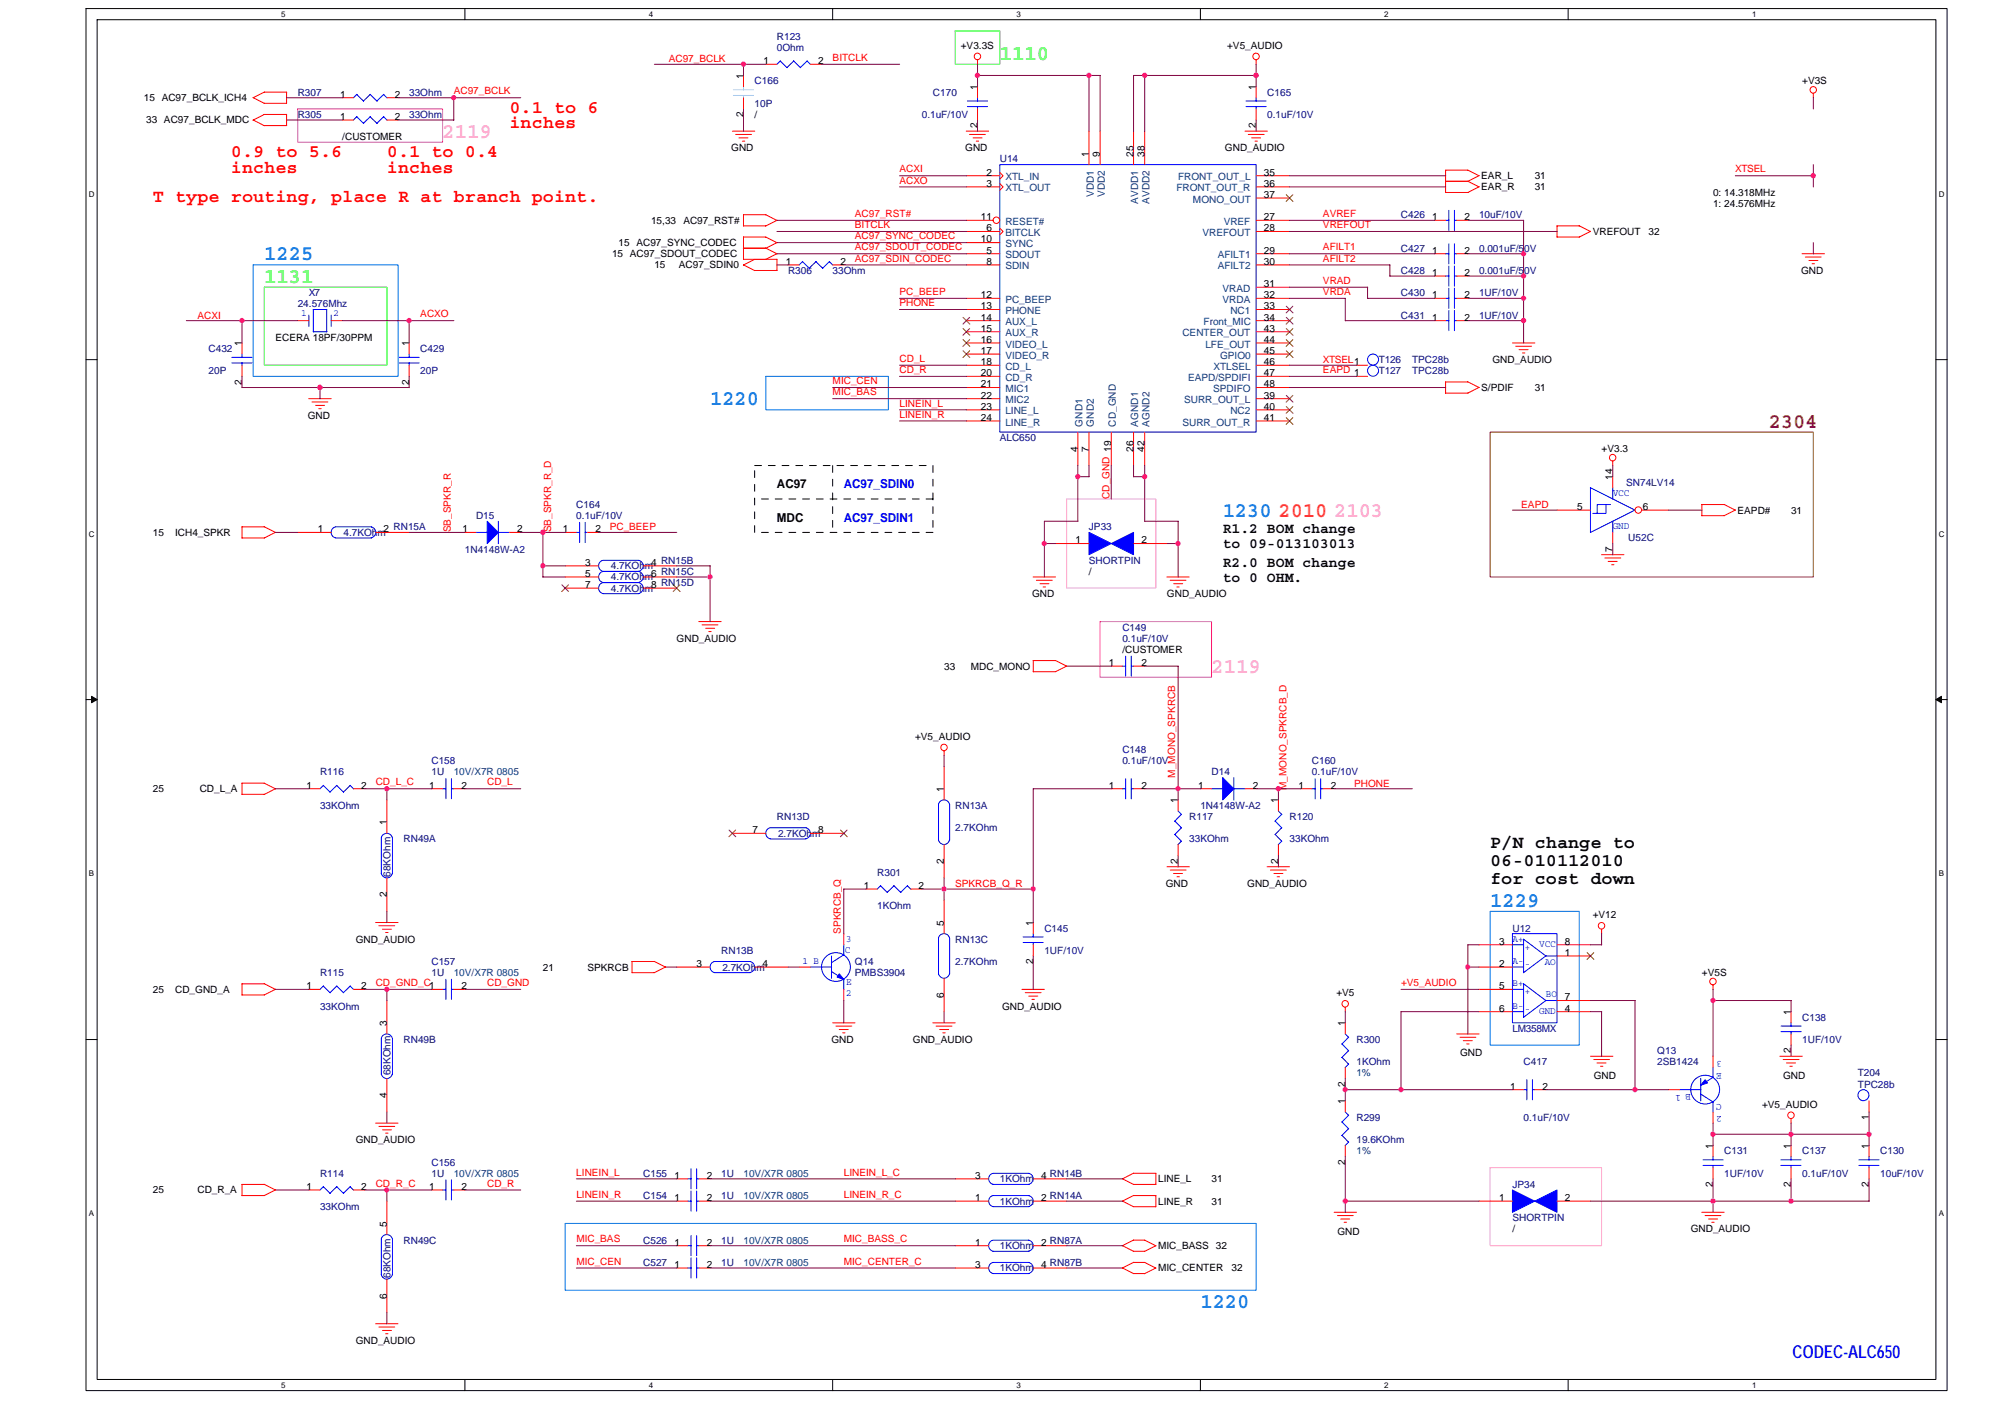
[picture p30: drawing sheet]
<svg xmlns="http://www.w3.org/2000/svg" width="297mm" height="210mm" viewBox="0 0 297 210" stroke-linecap="round" stroke-linejoin="round" font-family="sans-serif">
<defs><g id="words">
<g font-size="3.1" fill="#0f0">
<text x="148.1" y="8.8">1110</text>
<text x="39.2" y="41.9">1131</text>
</g>
<g font-size="3.1" fill="#ff80ff">
<text x="65.6" y="20.4">2119</text>
<text x="197.7" y="76.5">2103</text>
<text x="179.5" y="99.7">2119</text>
</g>
<g font-size="3.1" fill="#0080ff">
<text x="39.2" y="38.6">1225</text>
<text x="105.2" y="60">1220</text>
<text x="181.1" y="76.5">1230</text>
<text x="220.8" y="134.3">1229</text>
<text x="177.8" y="193.8">1220</text>
</g>
<text font-size="3.1" fill="#804000" x="262" y="63.3">2304</text>
<text font-size="3.1" fill="#ff8000" x="189.4" y="76.5">2010</text>
<g font-size="2.6" fill="#f00">
<text x="75.5" y="16.7">0.1 to 6</text>
<text x="34.2" y="23.3">0.9 to 5.6</text>
<text x="57.3" y="23.3">0.1 to 0.4</text>
<text x="75.5" y="19">inches</text>
<text x="22.6" y="29.9">T type routing, place R at branch point.</text>
<text x="34.2" y="25.6">inches</text>
<text x="57.3" y="25.6">inches</text>
</g>
<g font-size="2.6">
<text x="220.8" y="125.7">P/N change to</text>
<text x="220.8" y="128.3">06-010112010</text>
<text x="220.8" y="130.9">for cost down</text>
</g>
<text font-size="2.6" fill="#00f" x="265.6" y="201.2">CODEC-ALC650</text>
<g font-size="2.1">
<text x="181.1" y="79">R1.2 BOM change</text>
<text x="181.1" y="81.2">to 09-013103013</text>
<text x="181.1" y="83.9">R2.0 BOM change</text>
<text x="181.1" y="86.1">to 0 OHM.</text>
</g>
<g font-size="1.8">
<text x="115.1" y="72.3">AC97</text>
<text x="115.1" y="77.3">MDC</text>
</g>
<g font-size="1.8" fill="#00f">
<text x="125" y="72.3">AC97_SDIN0</text>
<text x="125" y="77.3">AC97_SDIN1</text>
</g>
<g font-size="1.5" fill="#000080">
<text x="115.1" y="5.9">R123</text>
<text x="115.1" y="7.6">0Ohm</text>
<text x="44.1" y="17.5">R305</text>
<text x="44.1" y="14.2">R307</text>
<text x="60.6" y="17.5">33Ohm</text>
<text x="60.6" y="14.2">33Ohm</text>
<text x="111.8" y="12.5">C166</text>
<text x="111.8" y="15.8">10P</text>
<text x="136.6" y="17.5">0.1uF/10V</text>
<text x="138.2" y="14.2">C170</text>
<text x="187.7" y="14.2">C165</text>
<text x="187.7" y="17.5">0.1uF/10V</text>
<text x="148.1" y="24.1">U14</text>
<text x="207.6" y="32.3">C426</text>
<text x="219.1" y="32.3">10uF/10V</text>
<text x="116.8" y="40.6">R306</text>
<text x="123.4" y="40.6">33Ohm</text>
<text x="207.6" y="40.6">C428</text>
<text x="207.6" y="37.3">C427</text>
<text x="219.1" y="40.6">0.001uF/50V</text>
<text x="219.1" y="37.3">0.001uF/50V</text>
<text x="44.1" y="45.5">24.576Mhz</text>
<text x="45.8" y="43.9">X7</text>
<text x="207.6" y="43.9">C430</text>
<text x="207.6" y="47.2">C431</text>
<text x="219.1" y="43.9">1UF/10V</text>
<text x="219.1" y="47.2">1UF/10V</text>
<text x="30.9" y="52.1">C432</text>
<text x="62.3" y="52.1">C429</text>
<text x="204.3" y="53.8">T126</text>
<text x="209.2" y="53.8">TPC28b</text>
<text x="30.9" y="55.4">20P</text>
<text x="62.3" y="55.4">20P</text>
<text x="204.3" y="55.4">T127</text>
<text x="209.2" y="55.4">TPC28b</text>
<text x="148.1" y="65.3">ALC650</text>
<text x="240.9" y="71.9">SN74LV14</text>
<text x="70.5" y="76.9">D15</text>
<text x="85.4" y="75.2">C164</text>
<text x="85.4" y="76.9">0.1uF/10V</text>
<text x="50.9" y="79.4">4.7KOhm</text>
<text x="68.9" y="81.9">1N4148W-A2</text>
<text x="161.3" y="78.5">JP33</text>
<text x="161.3" y="83.5">SHORTPIN</text>
<text x="241.2" y="80.2">U52C</text>
<text x="90.5" y="87.6">4.7KOhm</text>
<text x="90.5" y="84.3">4.7KOhm</text>
<text x="90.5" y="86">4.7KOhm</text>
<text x="166.3" y="93.4">C149</text>
<text x="166.3" y="95.1">0.1uF/10V</text>
<text x="63.9" y="113.2">C158</text>
<text x="166.3" y="111.6">C148</text>
<text x="166.3" y="113.2">0.1uF/10V</text>
<text x="194.3" y="113.2">C160</text>
<text x="47.4" y="114.9">R116</text>
<text x="47.4" y="119.8">33KOhm</text>
<text x="63.9" y="114.9">1U</text>
<text x="141.5" y="119.8">RN13A</text>
<text x="177.8" y="119.8">1N4148W-A2</text>
<text x="179.5" y="114.9">D14</text>
<text x="194.3" y="114.9">0.1uF/10V</text>
<text x="59.8" y="124.8">RN49A</text>
<text x="115.1" y="121.5">RN13D</text>
<text x="115.3" y="124">2.7KOhm</text>
<text x="141.5" y="123.1">2.7KOhm</text>
<text x="176.2" y="121.5">R117</text>
<text x="176.2" y="124.8">33KOhm</text>
<text x="191" y="121.5">R120</text>
<text x="191" y="124.8">33KOhm</text>
<text x="57.9" y="129.9" transform="rotate(-90 57.9 129.9)">68KOhm</text>
<text x="130" y="129.7">R301</text>
<text x="130" y="134.7">1KOhm</text>
<text x="154.7" y="138">C145</text>
<text x="224.1" y="138">U12</text>
<text x="63.9" y="142.9">C157</text>
<text x="106.8" y="141.3">RN13B</text>
<text x="107" y="143.8">2.7KOhm</text>
<text x="126.7" y="142.9">Q14</text>
<text x="141.5" y="139.6">RN13C</text>
<text x="141.5" y="142.9">2.7KOhm</text>
<text x="154.7" y="141.3">1UF/10V</text>
<text x="47.4" y="144.6">R115</text>
<text x="47.4" y="149.5">33KOhm</text>
<text x="63.9" y="144.6">1U</text>
<text x="126.7" y="144.6">PMBS3904</text>
<text x="59.8" y="154.5">RN49B</text>
<text x="201" y="154.5">R300</text>
<text x="224.1" y="152.8">LM358MX</text>
<text x="267" y="151.2">C138</text>
<text x="267" y="154.5">1UF/10V</text>
<text x="57.9" y="159.3" transform="rotate(-90 57.9 159.3)">68KOhm</text>
<text x="201" y="157.8">1KOhm</text>
<text x="225.7" y="157.8">C417</text>
<text x="245.5" y="156.1">Q13</text>
<text x="245.5" y="157.8">2SB1424</text>
<text x="275.2" y="159.4">T204</text>
<text x="275.2" y="161.1">TPC28b</text>
<text x="201" y="166.1">R299</text>
<text x="225.7" y="166.1">0.1uF/10V</text>
<text x="63.9" y="172.7">C156</text>
<text x="201" y="169.4">19.6KOhm</text>
<text x="255.4" y="171">C131</text>
<text x="267" y="171">C137</text>
<text x="278.6" y="171">C130</text>
<text x="47.4" y="174.3">R114</text>
<text x="47.4" y="179.3">33KOhm</text>
<text x="63.9" y="174.3">1U</text>
<text x="95.3" y="177.6">C154</text>
<text x="95.3" y="174.3">C155</text>
<text x="106.8" y="177.6">1U</text>
<text x="106.8" y="174.3">1U</text>
<text x="148.1" y="178.4">1KOhm</text>
<text x="148.1" y="175.1">1KOhm</text>
<text x="224.1" y="176">JP34</text>
<text x="255.4" y="174.3">1UF/10V</text>
<text x="267" y="174.3">0.1uF/10V</text>
<text x="278.6" y="174.3">10uF/10V</text>
<text x="59.8" y="184.2">RN49C</text>
<text x="95.3" y="184.2">C526</text>
<text x="106.8" y="184.2">1U</text>
<text x="148.1" y="185">1KOhm</text>
<text x="224.1" y="180.9">SHORTPIN</text>
<text x="57.9" y="189.3" transform="rotate(-90 57.9 189.3)">68KOhm</text>
<text x="95.3" y="187.5">C527</text>
<text x="106.8" y="187.5">1U</text>
<text x="148.1" y="188.3">1KOhm</text>
</g>
<g font-size="1.5" fill="#f00">
<text x="99.1" y="9.2">AC97_BCLK</text>
<text x="123.4" y="9">BITCLK</text>
<text x="67.2" y="14">AC97_BCLK</text>
<text x="133.3" y="27.2">ACXO</text>
<text x="133.3" y="25.5">ACXI</text>
<text x="257.1" y="25.5">XTSEL</text>
<text x="126.7" y="32.2">AC97_RST#</text>
<text x="126.7" y="35.5">AC97_SYNC_CODEC</text>
<text x="126.7" y="33.8">BITCLK</text>
<text x="196" y="32.2">AVREF</text>
<text x="196" y="33.8">VREFOUT</text>
<text x="126.7" y="37.1">AC97_SDOUT_CODEC</text>
<text x="126.7" y="38.8">AC97_SDIN_CODEC</text>
<text x="196" y="38.8">AFILT2</text>
<text x="196" y="37.1">AFILT1</text>
<text x="29.2" y="47.2">ACXI</text>
<text x="62.3" y="47">ACXO</text>
<text x="133.3" y="43.7">PC_BEEP</text>
<text x="133.3" y="45.4">PHONE</text>
<text x="196" y="42.1">VRAD</text>
<text x="196" y="43.7">VRDA</text>
<text x="133.3" y="53.6">CD_L</text>
<text x="196" y="53.8">XTSEL1</text>
<text x="123.4" y="56.9">MIC_CEN</text>
<text x="123.4" y="58.6">MIC_BAS</text>
<text x="133.3" y="55.3">CD_R</text>
<text x="196" y="55.3">EAPD</text>
<text x="133.3" y="61.9">LINEIN_R</text>
<text x="133.3" y="60.2">LINEIN_L</text>
<text x="164.4" y="73.9" transform="rotate(-90 164.4 73.9)">CD_GND 19</text>
<text x="225.4" y="75.2">EAPD</text>
<text x="66.8" y="78.9" transform="rotate(-90 66.8 78.9)">SB_SPKR_R</text>
<text x="81.6" y="78.9" transform="rotate(-90 81.6 78.9)">SB_SPKR_R_D</text>
<text x="90.3" y="78.5">PC_BEEP</text>
<text x="55.7" y="116.4">CD_L_C</text>
<text x="72.2" y="116.4">CD_L</text>
<text x="174.1" y="115.2" transform="rotate(-90 174.1 115.2)">M_MONO_SPKRCB</text>
<text x="190.6" y="117" transform="rotate(-90 190.6 117)">M_MONO_SPKRCB_D</text>
<text x="200.6" y="116.5">PHONE</text>
<text x="141.5" y="131.4">SPKRCB_Q_R</text>
<text x="124.6" y="138.3" transform="rotate(-90 124.6 138.3)">SPKRCB_Q</text>
<text x="55.7" y="146.1">CD_GND_C</text>
<text x="72.2" y="146.1">CD_GND</text>
<text x="207.6" y="146.1">+V5_AUDIO</text>
<text x="55.7" y="175.8">CD_R_C</text>
<text x="72.2" y="175.8">CD_R</text>
<text x="85.4" y="174.1">LINEIN_L</text>
<text x="85.4" y="177.4">LINEIN_R</text>
<text x="125" y="174.1">LINEIN_L_C</text>
<text x="125" y="177.4">LINEIN_R_C</text>
<text x="85.4" y="184">MIC_BAS</text>
<text x="125" y="184">MIC_BASS_C</text>
<text x="85.4" y="187.3">MIC_CEN</text>
<text x="125" y="187.3">MIC_CENTER_C</text>
</g>
<g font-size="1.5">
<text x="110.1" y="11.7" transform="rotate(-90 110.1 11.7)">1</text>
<text x="113.1" y="9.5">1</text>
<text x="121.2" y="9.5">2</text>
<text x="142.3" y="7.2">+V3.3S</text>
<text x="181.8" y="7.2">+V5_AUDIO</text>
<text x="21.3" y="15">15 AC97_BCLK_ICH4</text>
<text x="50.4" y="17.8">1</text>
<text x="50.4" y="14.5">1</text>
<text x="58.5" y="17.8">2</text>
<text x="58.5" y="14.5">2</text>
<text x="110.1" y="17.4" transform="rotate(-90 110.1 17.4)">2</text>
<text x="111.8" y="17.5">/</text>
<text x="144.8" y="13.3" transform="rotate(-90 144.8 13.3)">1</text>
<text x="186.1" y="13.3" transform="rotate(-90 186.1 13.3)">1</text>
<text x="267" y="12.5">+V3S</text>
<text x="21.7" y="18.3">33 AC97_BCLK_MDC</text>
<text x="50.7" y="20.8">/CUSTOMER</text>
<text x="108.3" y="22.4">GND</text>
<text x="143" y="22.4">GND</text>
<text x="144.8" y="19" transform="rotate(-90 144.8 19)">2</text>
<text x="161.3" y="23.2" transform="rotate(-90 161.3 23.2)">1</text>
<text x="163" y="23.2" transform="rotate(-90 163 23.2)">9</text>
<text x="167.9" y="23.2" transform="rotate(-90 167.9 23.2)">25</text>
<text x="169.6" y="23.2" transform="rotate(-90 169.6 23.2)">38</text>
<text x="181.5" y="22.4">GND_AUDIO</text>
<text x="186.1" y="19" transform="rotate(-90 186.1 19)">2</text>
<text x="146.1" y="26">2</text>
<text x="146.1" y="27.7">3</text>
<text x="187.3" y="26">35</text>
<text x="187.3" y="27.7">36</text>
<text x="187.3" y="29.3">37</text>
<text x="219.5" y="28.2">EAR_R</text>
<text x="219.5" y="26.5">EAR_L</text>
<text x="227.4" y="28.2">31</text>
<text x="227.4" y="26.5">31</text>
<text x="253.8" y="29">0: 14.318MHz</text>
<text x="96.5" y="33.1">15,33</text>
<text x="101.2" y="33.1">AC97_RST#</text>
<text x="145.3" y="32.6">11</text>
<text x="145.3" y="35.9">10</text>
<text x="146.1" y="34.3">6</text>
<text x="187.3" y="32.6">27</text>
<text x="187.3" y="34.3">28</text>
<text x="212.2" y="32.6">1</text>
<text x="217" y="32.6">2</text>
<text x="236" y="34.8">VREFOUT</text>
<text x="244.2" y="34.8">32</text>
<text x="253.8" y="30.7">1: 24.576MHz</text>
<text x="90.7" y="38.1">15 AC97_SDOUT_CODEC</text>
<text x="91.6" y="36.4">15 AC97_SYNC_CODEC</text>
<text x="96.9" y="39.8">15</text>
<text x="100.6" y="39.8">AC97_SDIN0</text>
<text x="116.4" y="39.2">1</text>
<text x="124.5" y="39.2">2</text>
<text x="146.1" y="37.6">5</text>
<text x="146.1" y="39.2">8</text>
<text x="187.3" y="37.6">29</text>
<text x="187.3" y="39.2">30</text>
<text x="212.2" y="40.9">1</text>
<text x="212.2" y="37.6">1</text>
<text x="217" y="40.9">2</text>
<text x="217" y="37.6">2</text>
<text x="266.8" y="40.6">GND</text>
<text x="145.3" y="44.2">12</text>
<text x="145.3" y="45.8">13</text>
<text x="145.3" y="47.5">14</text>
<text x="187.3" y="42.5">31</text>
<text x="187.3" y="44.2">32</text>
<text x="187.3" y="45.8">33</text>
<text x="187.3" y="47.5">34</text>
<text x="212.2" y="44.2">1</text>
<text x="212.2" y="47.5">1</text>
<text x="217" y="44.2">2</text>
<text x="217" y="47.5">2</text>
<text x="35.8" y="51.3" transform="rotate(-90 35.8 51.3)">1</text>
<text x="40.8" y="50.5">ECERA 18PF/30PPM</text>
<text x="60.6" y="51.3" transform="rotate(-90 60.6 51.3)">1</text>
<text x="145.3" y="49.1">15</text>
<text x="145.3" y="50.8">16</text>
<text x="145.3" y="52.4">17</text>
<text x="187.3" y="49.1">43</text>
<text x="187.3" y="50.8">44</text>
<text x="187.3" y="52.4">45</text>
<text x="221.1" y="53.8">GND_AUDIO</text>
<text x="35.8" y="57" transform="rotate(-90 35.8 57)">2</text>
<text x="60.6" y="57" transform="rotate(-90 60.6 57)">2</text>
<text x="145.3" y="54.1">18</text>
<text x="145.3" y="55.7">20</text>
<text x="145.3" y="57.4">21</text>
<text x="145.3" y="59">22</text>
<text x="187.3" y="54.1">46</text>
<text x="187.3" y="55.7">47</text>
<text x="187.3" y="57.4">48</text>
<text x="187.3" y="59">39</text>
<text x="200.6" y="55.7">1</text>
<text x="219.5" y="57.9">S/PDIF</text>
<text x="227.4" y="57.9">31</text>
<text x="45.6" y="62">GND</text>
<text x="145.3" y="60.7">23</text>
<text x="145.3" y="62.3">24</text>
<text x="187.3" y="60.7">40</text>
<text x="187.3" y="62.3">41</text>
<text x="159.7" y="66.9" transform="rotate(-90 159.7 66.9)">4</text>
<text x="161.3" y="66.9" transform="rotate(-90 161.3 66.9)">7</text>
<text x="167.9" y="66.9" transform="rotate(-90 167.9 66.9)">26</text>
<text x="169.6" y="66.9" transform="rotate(-90 169.6 66.9)">42</text>
<text x="237.3" y="67">+V3.3</text>
<text x="238.9" y="71.1" transform="rotate(-90 238.9 71.1)">14</text>
<text x="233.6" y="75.5">5</text>
<text x="243.4" y="75.5">6</text>
<text x="257.4" y="76.1">EAPD#</text>
<text x="265.3" y="76.1">31</text>
<text x="22.6" y="79.4">15</text>
<text x="25.9" y="79.4">ICH4_SPKR</text>
<text x="47.1" y="78.8">1</text>
<text x="56.8" y="78.8">2 RN15A</text>
<text x="68.5" y="78.8">1</text>
<text x="76.6" y="78.8">2</text>
<text x="83.4" y="78.8">1</text>
<text x="86.7" y="83.8">3</text>
<text x="88.2" y="78.8">2</text>
<text x="96.5" y="83.8">4 RN15B</text>
<text x="159.3" y="80.5">1</text>
<text x="169.1" y="80.5">2</text>
<text x="238.9" y="81.7" transform="rotate(-90 238.9 81.7)">7</text>
<text x="86.7" y="87.1">7</text>
<text x="86.7" y="85.4">5</text>
<text x="96.5" y="87.1">8 RN15D</text>
<text x="96.5" y="85.4">6 RN15C</text>
<text x="152.9" y="88.5">GND</text>
<text x="161.3" y="85.2">/</text>
<text x="172.9" y="88.5">GND_AUDIO</text>
<text x="100.2" y="95.1">GND_AUDIO</text>
<text x="139.9" y="99.2">33</text>
<text x="143.8" y="99.2">MDC_MONO</text>
<text x="164.3" y="98.7">1</text>
<text x="166.3" y="96.7">/CUSTOMER</text>
<text x="169.1" y="98.7">2</text>
<text x="135.6" y="109.6">+V5_AUDIO</text>
<text x="22.6" y="117.3">25</text>
<text x="29.6" y="117.3">CD_L_A</text>
<text x="45.4" y="116.8">1</text>
<text x="53.5" y="116.8">2</text>
<text x="63.6" y="116.8">1</text>
<text x="68.4" y="116.8">2</text>
<text x="139.8" y="117.3" transform="rotate(-90 139.8 117.3)">1</text>
<text x="164.3" y="116.8">1</text>
<text x="169.1" y="116.8">2</text>
<text x="174.5" y="119" transform="rotate(-90 174.5 119)">1</text>
<text x="177.5" y="116.8">1</text>
<text x="185.6" y="116.8">2</text>
<text x="189.4" y="119" transform="rotate(-90 189.4 119)">1</text>
<text x="192.4" y="116.8">1</text>
<text x="197.2" y="116.8">2</text>
<text x="57.3" y="122.3" transform="rotate(-90 57.3 122.3)">1</text>
<text x="111.5" y="123.4">7</text>
<text x="121.2" y="123.4">8</text>
<text x="128" y="131.7">1</text>
<text x="136.1" y="131.7">2</text>
<text x="139.8" y="128" transform="rotate(-90 139.8 128)">2</text>
<text x="172.7" y="131.4">GND</text>
<text x="174.5" y="128" transform="rotate(-90 174.5 128)">2</text>
<text x="184.8" y="131.4">GND_AUDIO</text>
<text x="189.4" y="128" transform="rotate(-90 189.4 128)">2</text>
<text x="57.3" y="132.9" transform="rotate(-90 57.3 132.9)">2</text>
<text x="139.8" y="137.1" transform="rotate(-90 139.8 137.1)">5</text>
<text x="153.1" y="137.1" transform="rotate(-90 153.1 137.1)">1</text>
<text x="236" y="136">+V12</text>
<text x="52.7" y="139.6">GND_AUDIO</text>
<text x="80.4" y="143.8">21</text>
<text x="87" y="143.8">SPKRCB</text>
<text x="103.2" y="143.2">3</text>
<text x="113" y="143.2">4</text>
<text x="153.1" y="142.8" transform="rotate(-90 153.1 142.8)">2</text>
<text x="222.1" y="143.2">2</text>
<text x="222.1" y="139.9">3</text>
<text x="231.8" y="141.6">1</text>
<text x="231.8" y="139.9">8</text>
<text x="22.6" y="147.1">25</text>
<text x="25.9" y="147.1">CD_GND_A</text>
<text x="45.4" y="146.5">1</text>
<text x="53.5" y="146.5">2</text>
<text x="63.6" y="146.5">1</text>
<text x="68.4" y="146.5">2</text>
<text x="139.8" y="147.8" transform="rotate(-90 139.8 147.8)">6</text>
<text x="148.5" y="149.5">GND_AUDIO</text>
<text x="198" y="147.6">+V5</text>
<text x="222.1" y="149.8">6</text>
<text x="222.1" y="146.5">5</text>
<text x="231.8" y="149.8">4</text>
<text x="231.8" y="148.2">7</text>
<text x="252.1" y="144.6">+V5S</text>
<text x="57.3" y="152" transform="rotate(-90 57.3 152)">3</text>
<text x="123.2" y="154.5">GND</text>
<text x="135.3" y="154.5">GND_AUDIO</text>
<text x="199.3" y="152" transform="rotate(-90 199.3 152)">1</text>
<text x="265.3" y="150.3" transform="rotate(-90 265.3 150.3)">1</text>
<text x="199.3" y="161" transform="rotate(-90 199.3 161)">2</text>
<text x="216.3" y="156.5">GND</text>
<text x="223.7" y="161.4">1</text>
<text x="228.5" y="161.4">2</text>
<text x="236.1" y="159.8">GND</text>
<text x="264.2" y="159.8">GND</text>
<text x="265.3" y="156" transform="rotate(-90 265.3 156)">2</text>
<text x="57.3" y="162.6" transform="rotate(-90 57.3 162.6)">4</text>
<text x="199.3" y="163.6" transform="rotate(-90 199.3 163.6)">1</text>
<text x="261" y="164.1">+V5_AUDIO</text>
<text x="276.9" y="165.9" transform="rotate(-90 276.9 165.9)">1</text>
<text x="52.7" y="169.4">GND_AUDIO</text>
<text x="199.3" y="172.6" transform="rotate(-90 199.3 172.6)">2</text>
<text x="253.8" y="170.2" transform="rotate(-90 253.8 170.2)">1</text>
<text x="265.3" y="170.2" transform="rotate(-90 265.3 170.2)">1</text>
<text x="276.9" y="170.2" transform="rotate(-90 276.9 170.2)">1</text>
<text x="22.6" y="176.8">25</text>
<text x="29.2" y="176.8">CD_R_A</text>
<text x="45.4" y="176.3">1</text>
<text x="53.5" y="176.3">2</text>
<text x="63.6" y="176.3">1</text>
<text x="68.4" y="176.3">2</text>
<text x="99.9" y="177.9">1</text>
<text x="99.9" y="174.6">1</text>
<text x="104.7" y="177.9">2</text>
<text x="104.7" y="174.6">2</text>
<text x="144.5" y="177.9">1</text>
<text x="144.5" y="174.6">3</text>
<text x="154.2" y="177.9">2 RN14A</text>
<text x="154.2" y="174.6">4 RN14B</text>
<text x="171.6" y="175.1">LINE_L</text>
<text x="171.6" y="178.4">LINE_R</text>
<text x="179.5" y="175.1">31</text>
<text x="179.5" y="178.4">31</text>
<text x="222.1" y="177.9">1</text>
<text x="231.8" y="177.9">2</text>
<text x="253.8" y="175.9" transform="rotate(-90 253.8 175.9)">2</text>
<text x="265.3" y="175.9" transform="rotate(-90 265.3 175.9)">2</text>
<text x="276.9" y="175.9" transform="rotate(-90 276.9 175.9)">2</text>
<text x="57.3" y="181.7" transform="rotate(-90 57.3 181.7)">5</text>
<text x="99.9" y="184.5">1</text>
<text x="104.7" y="184.5">2</text>
<text x="144.5" y="184.5">1</text>
<text x="154.2" y="184.5">2 RN87A</text>
<text x="171.6" y="185">MIC_BASS</text>
<text x="180.1" y="185">32</text>
<text x="198.1" y="182.9">GND</text>
<text x="224.1" y="182.6">/</text>
<text x="250.5" y="182.6">GND_AUDIO</text>
<text x="99.9" y="187.8">1</text>
<text x="104.7" y="187.8">2</text>
<text x="144.5" y="187.8">3</text>
<text x="154.2" y="187.8">4 RN87B</text>
<text x="171.6" y="188.3">MIC_CENTER</text>
<text x="182.5" y="188.3">32</text>
<text x="57.3" y="192.4" transform="rotate(-90 57.3 192.4)">6</text>
<text x="52.7" y="199.1">GND_AUDIO</text>
</g>
<g font-size="1.5" fill="#004080">
<text x="148.9" y="26.7">XTL_IN</text>
<text x="148.9" y="28.4">XTL_OUT</text>
<text x="162" y="29.2" transform="rotate(-90 162 29.2)">VDD1</text>
<text x="163.7" y="29.2" transform="rotate(-90 163.7 29.2)">VDD2</text>
<text x="174.3" y="28.4">FRONT_OUT_R</text>
<text x="174.5" y="26.7">FRONT_OUT_L</text>
<text x="148.9" y="33.3">RESET#</text>
<text x="148.9" y="35">BITCLK</text>
<text x="168.6" y="30.2" transform="rotate(-90 168.6 30.2)">AVDD1</text>
<text x="170.3" y="30.2" transform="rotate(-90 170.3 30.2)">AVDD2</text>
<text x="176.7" y="30">MONO_OUT</text>
<text x="178.2" y="35">VREFOUT</text>
<text x="181.3" y="33.3">VREF</text>
<text x="148.9" y="36.6">SYNC</text>
<text x="148.9" y="38.3">SDOUT</text>
<text x="148.9" y="39.9">SDIN</text>
<text x="180.4" y="38.3">AFILT1</text>
<text x="180.4" y="39.9">AFILT2</text>
<text x="148.9" y="44.9">PC_BEEP</text>
<text x="148.9" y="46.5">PHONE</text>
<text x="181.1" y="43.2">VRAD</text>
<text x="181.1" y="44.9">VRDA</text>
<text x="182.3" y="46.5">NC1</text>
<text x="148.9" y="48.2">AUX_L</text>
<text x="148.9" y="49.8">AUX_R</text>
<text x="148.9" y="51.5">VIDEO_L</text>
<text x="148.9" y="53.1">VIDEO_R</text>
<text x="175.2" y="49.8">CENTER_OUT</text>
<text x="178.3" y="48.2">Front_MIC</text>
<text x="178.6" y="51.5">LFE_OUT</text>
<text x="180.8" y="53.1">GPIO0</text>
<text x="148.9" y="54.8">CD_L</text>
<text x="148.9" y="56.4">CD_R</text>
<text x="148.9" y="58.1">MIC1</text>
<text x="148.9" y="59.7">MIC2</text>
<text x="175.4" y="59.7">SURR_OUT_L</text>
<text x="176" y="56.4">EAPD/SPDIFI</text>
<text x="179.7" y="58.1">SPDIFO</text>
<text x="179.8" y="54.8">XTLSEL</text>
<text x="148.9" y="61.4">LINE_L</text>
<text x="148.9" y="63">LINE_R</text>
<text x="160.4" y="63.2" transform="rotate(-90 160.4 63.2)">GND1</text>
<text x="162" y="63.2" transform="rotate(-90 162 63.2)">GND2</text>
<text x="165.3" y="63.2" transform="rotate(-90 165.3 63.2)">CD_GND</text>
<text x="168.6" y="63.2" transform="rotate(-90 168.6 63.2)">AGND1</text>
<text x="170.3" y="63.2" transform="rotate(-90 170.3 63.2)">AGND2</text>
<text x="175.2" y="63">SURR_OUT_R</text>
<text x="182.3" y="61.4">NC2</text>
<text x="67.2" y="114.9">10V/X7R 0805</text>
<text x="67.2" y="144.6">10V/X7R 0805</text>
<text x="201" y="159.4">1%</text>
<text x="201" y="171">1%</text>
<text x="67.2" y="174.3">10V/X7R 0805</text>
<text x="110.1" y="174.3">10V/X7R 0805</text>
<text x="110.1" y="177.6">10V/X7R 0805</text>
<text x="110.1" y="184.2">10V/X7R 0805</text>
<text x="110.1" y="187.5">10V/X7R 0805</text>
</g>
<g font-size="1.5" fill="#00f">
<text x="44.6" y="46.9">1</text>
<text x="49.4" y="46.9">2</text>
<text x="238.9" y="73.4">VCC</text>
<text x="238.9" y="78.4">GND</text>
<text x="118.9" y="142.8">1 B</text>
<text x="125.2" y="141.1">C</text>
<text x="125.3" y="139.5">3</text>
<text x="224.1" y="139.5">A+</text>
<text x="224.1" y="142.8">A-</text>
<text x="225.9" y="140.7">+</text>
<text x="225.9" y="143.3">-</text>
<text x="228" y="140.3">VCC</text>
<text x="228.9" y="143">AO</text>
<text x="125.3" y="145.9">E</text>
<text x="125.3" y="147.6">2</text>
<text x="224.1" y="146.1">B+</text>
<text x="224.1" y="149.4">B-</text>
<text x="225.9" y="149.9">-</text>
<text x="225.9" y="147.3">+</text>
<text x="229" y="147.7">BO</text>
<text x="228" y="150.2">GND</text>
<text x="255.1" y="158.9" transform="rotate(180 255.1 158.9)">E</text>
<text x="255.1" y="157.2" transform="rotate(180 255.1 157.2)">3</text>
<text x="250.5" y="162" transform="rotate(180 250.5 162)">B 1</text>
<text x="255.1" y="163.5" transform="rotate(180 255.1 163.5)">C</text>
<text x="255.1" y="165.3" transform="rotate(180 255.1 165.3)">2</text>
</g>
<g font-size="1.2">
<text x="41.6" y="2.5">5</text>
<text x="96.1" y="2.5">4</text>
<text x="150.6" y="2.5">3</text>
<text x="205.1" y="2.5">2</text>
<text x="259.6" y="2.5">1</text>
<text x="13.2" y="29.1">D</text>
<text x="287.2" y="29.1">D</text>
<text x="13.2" y="79.5">C</text>
<text x="287.2" y="79.5">C</text>
<text x="13.2" y="129.8">B</text>
<text x="287.2" y="129.8">B</text>
<text x="13.2" y="180.2">A</text>
<text x="287.2" y="180.2">A</text>
<text x="41.6" y="205.5">5</text>
<text x="96.1" y="205.5">4</text>
<text x="150.6" y="205.5">3</text>
<text x="205.1" y="205.5">2</text>
<text x="259.6" y="205.5">1</text>
</g>
</g></defs>
<path d="M12.7 1.3h275.8v204.7h-275.8zM14.4 2.9h272.4v201.4h-272.4z" fill="none" stroke="#000" stroke-width=".15"/>
<g fill="#fff">
<path d="M41.6 1.4h.7v1.3h-.7z"/>
<path d="M41.6 204.5h.7v1.3h-.7z"/>
</g>
<path d="M68.9 1.3v1.6M68.9 204.3v1.7" fill="none" stroke="#000" stroke-width=".15"/>
<g fill="#fff">
<path d="M96.1 1.4h.6v1.3h-.6z"/>
<path d="M96.1 204.5h.6v1.3h-.6z"/>
</g>
<path d="M123.4 1.3v1.6M123.4 204.3v1.7" fill="none" stroke="#000" stroke-width=".15"/>
<g fill="#fff">
<path d="M150.6 1.4h.6v1.3h-.6z"/>
<path d="M150.6 204.5h.6v1.3h-.6z"/>
</g>
<path d="M177.8 1.3v1.6M177.8 204.3v1.7" fill="none" stroke="#000" stroke-width=".15"/>
<g fill="#fff">
<path d="M205.1 1.4h.6v1.3h-.6z"/>
<path d="M205.1 204.5h.6v1.3h-.6z"/>
</g>
<path d="M232.3 1.3v1.6M232.3 204.3v1.7" fill="none" stroke="#000" stroke-width=".15"/>
<g fill="#fff">
<path d="M259.6 1.4h.6v1.3h-.6z"/>
<path d="M259.6 204.5h.6v1.3h-.6z"/>
<path d="M13.2 28.1h.8v1.3h-.8z"/>
<path d="M287.2 28.1h.9v1.3h-.9z"/>
<path d="M13.2 78.4h.8v1.3h-.8z"/>
<path d="M287.2 78.4h.9v1.3h-.9z"/>
</g>
<path d="M12.7 53.3h1.7M286.8 53.3h1.7" fill="none" stroke="#000" stroke-width=".15"/>
<g fill="#fff">
<path d="M13.2 128.8h.7v1.3h-.7z"/>
<path d="M287.2 128.8h.8v1.3h-.8z"/>
</g>
<path d="M12.7 103.6h1.7M286.8 103.6h1.7" fill="none" stroke="#000" stroke-width=".15"/>
<path d="M13.6 103.1l.8 .5-.8 .5zM286.8 103.6l.8-.5v1z" fill="#000" stroke="#000" stroke-width=".15"/>
<g fill="#fff">
<path d="M13.2 179.2h.7v1.2h-.7z"/>
<path d="M287.2 179.2h.8v1.2h-.8z"/>
</g>
<path d="M12.7 154h1.7M286.8 154h1.7" fill="none" stroke="#000" stroke-width=".15"/>
<path d="M111.8 69h26.4M111.8 78.9v-9.9M123.4 69v9.9M138.2 73.9h-26.4M138.2 69v9.9M138.2 78.9h-26.4" fill="none" stroke="#000" stroke-width=".15" stroke-dasharray="1 1 1 1 1 1 1 1"/>
<path d="M141.5 4.6h6.6v4.9h-6.6zM39.2 42.5h18.1v11.6h-18.1z" fill="none" stroke="#0f0" stroke-width=".15"/>
<path d="M37.5 39.2h21.5v16.6h-21.5zM113.5 55.8h18.1v4.9h-18.1zM220.8 135h13.2v19.8h-13.2zM83.7 181.2h102.4v9.9h-102.4z" fill="none" stroke="#0080ff" stroke-width=".15"/>
<path d="M158 73.9h13.2v13.2h-13.2zM220.8 173h16.5v11.5h-16.5z" fill="none" stroke="#ff80ff" stroke-width=".15"/>
<path d="M44.1 16.1h21.5v5h-21.5zM163 92.1h16.5v8.2h-16.5z" fill="none" stroke="#f0f" stroke-width=".15"/>
<g fill="none" stroke="#804000" stroke-width=".15">
<path d="M190.6 28.9l1 .9M191.5 28.9l-1 .9M142.7 47l1 1M142.7 48.7l1 1M142.7 50.3l1 1M142.7 52l1 1M143.7 47l-1 1M143.7 48.7l-1 1M143.7 50.3l-1 1M143.7 52l-1 1M190.6 45.4l1 1M190.6 47l1 1"/>
<path d="M190.6 48.7l1 1M190.6 50.3l1 1M190.6 52l1 1M190.6 58.6l1 1M191.5 45.4l-1 1M191.5 47l-1 1M191.5 48.7l-1 1M191.5 50.3l-1 1M191.5 52l-1 1M191.5 58.6l-1 1M190.6 60.2l1 1M190.6 61.9l1 1"/>
<path d="M191.5 60.2l-1 1M191.5 61.9l-1 1M220.8 64h47.8v21.5h-47.8zM83.2 86.6l1 1M84.2 86.6l-1 1M99.8 86.6l1 1M100.7 86.6l-1 1M108 123l1 1M109 123l-1 1M124.5 123l1 1M125.5 123l-1 1M235.1 141.1l1 1"/>
<path d="M236.1 141.1l-1 1"/>
</g>
<g fill="none" stroke="#f00" stroke-width=".15">
<path d="M37.5 14.5l1.6 .8h3.4M37.5 17.8l1.7 .8M39.2 13.7h3.3M39.2 18.6h3.3M39.2 13.6l-1.7 .9M42.5 13.7v1.6M42.5 16.9v1.7M42.5 17h-3.4l-1.6 .8M50.7 17.8h1.7M50.7 14.5h1.7M57.3 17.8h1.7M57.3 14.5h1.7"/>
<path d="M108.5 19.4h3.3M109 19.9h2.3M110.1 11.2v1.6M110.1 14.5v1.6M113.5 9.5h1.6M120.1 9.5h1.6M143.1 19.4h3.4M143.6 19.9h2.4M144.8 8.9v.6M144.8 12.8v1.7M144.8 16.1v1.7M161.3 19.4v5"/>
<path d="M163 19.4v5M167.9 19.4v5M169.6 19.4v5M184.4 19.4h3.4M184.9 19.9h2.4M186.1 8.9v.6M186.1 12.8v1.7M186.1 16.1v1.7M268.6 13.8v.7M109.5 20.4h1.3M110 20.9h.3M110.1 31.8v1.7"/>
<path d="M110.1 38.4h5v1.7h-3.3l-1.7-.9M110.1 31.8h3.4M111.8 38.4l-1.7 .9M113.4 36.7l1.7 .9M113.5 31.8l1.6 .9M113.5 35.1l1.6 .9M113.5 35.1h-3.4v3.3M115.1 35.9l-1.6 .9h-3.4M115.1 32.6l-1.7 .9h-3.3M115.1 37.6l-1.6 .8M116.8 39.2h1.6M123.4 39.2h1.6"/>
<path d="M143.2 37.6h4.9M143.2 39.2h4.9M143.2 26h4.9M143.2 27.7h4.9M143.2 32.6h3.9M143.2 34.3h4.9M143.2 35.9h4.9M144.2 20.4h1.3M144.6 20.9h.4M148.1 25.5l.5 .5-.5 .5M148.1 27.2l.5 .5-.5 .5M148.1 33.8l.5 .5-.5 .5"/>
<path d="M185.4 20.4h1.3M185.9 20.9h.4M186.1 37.6h4.9M186.1 39.2h4.9M186.1 26h4.9M186.1 27.7h4.9M186.1 32.6h4.9M186.1 34.3h4.9M186.1 29.3h4.9M212.5 37.6h1.7M212.5 32.6h1.7M214.1 26.9h3.4"/>
<path d="M215.8 37.6h1.7M215.8 32.6h1.7M217.4 25.2l1.7 .8M217.5 25.2h-3.3v3.3h3.3M219.1 26l-1.7 .8 1.7 .9M219.1 27.7l-1.6 .8M230.7 35.1h3.3M234 33.4l1.6 .9M234 33.5h-3.4l.1 1.6M235.6 34.3l-1.6 .8M267 37.6h3.3M267.5 38.1h2.3"/>
<path d="M268 38.6h1.3M268.5 39.1h.3M35.9 50.8v1.7M35.9 54.1v1.7M44.1 47.5h1.7M45.7 59.1h3.4M46.2 59.5h2.4M49.1 47.5h1.6M60.6 50.8v1.7M60.6 54.1v1.7M143.2 59.1h4.9M143.2 50.8h4.9"/>
<path d="M143.2 47.5h4.9M143.2 44.2h4.9M143.2 54.1h4.9M143.2 55.8h4.9M143.2 45.8h4.9M143.2 49.1h4.9M143.2 52.5h4.9M143.2 57.4h4.9M186.1 59.1h4.9M186.1 50.8h4.9M186.1 47.5h4.9M186.1 44.2h4.9"/>
<path d="M186.1 54.1h4.9M186.1 55.8h4.9M186.1 45.8h4.9M186.1 49.1h4.9M186.1 52.5h4.9M186.1 57.4h4.9M186.1 42.5h4.9M201 54.1h1.6M201 55.8h1.6M212.5 47.5h1.7M212.5 40.9h1.7M212.5 44.2h1.7"/>
<path d="M214.2 58.2h3.3M215.8 47.5h1.7M215.8 40.9h1.7M215.8 44.2h1.7M217.4 56.6l1.7 .8M217.5 56.6h-3.3v1.7M219.1 57.4l-1.6 .8M224.1 50.8h3.3M224.6 51.3h2.3M225 51.8h1.4M225.5 52.3h.4M35.8 78h3.3l1.7 .8-1.6 .9"/>
<path d="M35.9 78v1.7h3.3M44.1 78.9h5M46.8 60h1.3M47.2 60.5h.4M55.7 78.9h4.9M68.9 78.9h1.6M75.5 78.9h1.6M83.7 78.9h1.7M87 78.9h1.7M143.2 60.7h4.9M143.2 62.4h4.9M159.7 64v5"/>
<path d="M161.3 64v5M164.6 64v5M167.9 64v5M169.6 64v5M186.1 60.7h4.9M186.1 62.4h4.9M230.7 75.6h4.9M238.9 68.3v.7M238.9 70.6v1.7M238.9 78.9v1.6M243.2 75.6h4M252.1 74.7h3.3"/>
<path d="M252.1 74.7v1.7h3.4l1.6-.9M255.4 74.7l1.7 .9M83.7 85.5h5M83.7 87.1h5M83.7 83.8h5M95.3 85.5h4.9M95.3 87.1h4.9M95.3 83.8h4.9M103.5 92.1h3.3M104 92.6h2.4M104.5 93.1h1.4M105 93.6h.4"/>
<path d="M153.1 85.5h3.3M153.1 97.9h3.3M153.1 97.9v1.6h3.3M153.5 86h2.4M154.1 86.5h1.3M154.5 87h.4M156.4 97.8l1.6 .9-1.6 .8M156.4 80.5h4.9M164.6 98.7h1.7M167.9 98.7h1.7M167.9 80.5h5M172.9 85.5h3.3"/>
<path d="M173.4 86h2.3M173.9 86.5h1.3M174.3 87h.4M237.3 82.2h3.3M237.8 82.7h2.3M238.2 83.2h1.4M238.8 83.7h.3M35.8 117.7h3.4M39.2 116l1.6 .9-1.7 .8M39.2 116h-3.3v1.7M45.8 116.8h1.6M52.4 116.8h1.6"/>
<path d="M57.3 118.5v4.9M63.9 116.8h1.7M67.2 116.8h1.7M139.9 111.2v.7M139.9 113.5v5M164.6 116.8h1.7M167.9 116.8h1.7M174.5 118.5v1.6M177.8 116.8h1.7M184.4 116.8h1.7M189.4 118.5v1.6M192.7 116.8h1.6"/>
<path d="M196 116.8h1.7M55.6 136.7h3.4M56.1 137.1h2.4M56.7 137.6h1.3M57.1 138.1h.4M57.3 130v5M108.5 123.4h5M120.1 123.4h4.9M125 138.3v1.7M128.3 131.7h1.7M134.9 131.7h1.7M139.9 125.1v4.9"/>
<path d="M139.9 133.3v5M153.1 136.7v1.6M153.1 140v1.6M172.9 128.4h3.3M173.4 128.9h2.3M173.9 129.4h1.3M174.4 129.9h.3M174.5 125.1v1.6M187.7 128.4h3.3M188.2 128.9h2.4M188.7 129.4h1.4M189.2 129.9h.4"/>
<path d="M189.4 125.1v1.6M219.1 140h5M230.7 140h4.9M237.3 137.6v.7M35.8 145.7h3.4M35.9 145.7v1.7M35.9 147.4h3.3M39.1 145.7l1.7 .9M40.8 146.5l-1.6 .9M45.8 146.6h1.6M52.4 146.6h1.6M57.3 148.2v5"/>
<path d="M57.3 159.8v4.9M63.9 146.6h1.7M67.2 146.6h1.7M93.6 144.1h3.4M96.9 142.4l1.7 .9M96.9 142.4h-3.3v1.7M98.6 143.2l-1.7 .9M100.2 143.3h5M111.8 143.3h5M118.4 143.3h1.7M123.4 151.5h3.3M123.8 152h2.4"/>
<path d="M124.3 152.5h1.4M124.8 153h.4M125 146.6v1.6M138.2 151.5h3.3M138.7 152h2.3M139.2 152.5h1.3M139.7 153h.3M139.9 144.9v5M151.4 146.6h3.3M151.9 147h2.3M152.4 147.6h1.4M152.9 148h.3"/>
<path d="M199.3 149.2v.7M199.3 151.5v1.7M199.3 158.1v1.7M215.8 153.2h3.3M216.3 153.6h2.3M216.8 154.2h1.3M217.3 154.6h.4M219.1 146.6h5M219.1 143.3h5M219.1 149.9h5M230.7 141.6h4.9M230.7 149.9h4.9"/>
<path d="M230.7 148.2h4.9M235.6 156.5h3.3M236.1 157h2.4M236.6 157.5h1.3M237.1 157.9h.4M253.8 145.9v.7M253.8 156.5v1.6M263.7 156.5h3.3M264.2 157h2.3M264.7 157.5h1.3M265.2 157.9h.3M265.3 149.9v1.6"/>
<path d="M265.3 153.2v1.6M35.8 175.5l3.3-.1 1.7 .9-1.6 .8M35.9 175.5v1.6h3.3M45.8 176.3h1.6M52.4 176.3h1.6M55.6 166.4h3.4M56.1 166.9h2.4M56.7 167.4h1.3M57.1 167.9h.4M57.3 177.9v5M63.9 176.3h1.7M67.2 176.3h1.7"/>
<path d="M100.2 177.9h1.7M100.2 174.6h1.7M103.5 177.9h1.7M103.5 174.6h1.7M141.5 177.9h5M141.5 174.6h5M153.1 177.9h4.9M153.1 174.6h4.9M166.3 174.6l1.6 .9h3.3M166.3 177.9l1.6 .9h3.3M167.9 177.1h3.4M167.9 173.8h3.4"/>
<path d="M168 173.8l-1.7 .8M168 177.1l-1.7 .8M171.2 173.8v1.7M171.2 177.1v1.7M197.7 179.6h3.3M199.3 163.1v1.6M199.3 169.7v1.6M219.1 177.9h5M224.1 161.4h1.6M227.4 161.4h1.6M230.7 177.9h4.9M247.2 161.4h1.6"/>
<path d="M252.1 179.6h3.3M253.8 164.7v1.7M253.8 169.7v1.6M253.8 173v1.6M265.3 165.7v.7M265.3 169.7v1.6M265.3 173v1.6M276.9 163.1v1.6M276.9 169.7v1.6M276.9 173v1.6M55.6 196.1h3.4M56.1 196.6h2.4"/>
<path d="M56.7 197.1h1.3M57.1 197.6h.4M57.3 189.5v4.9M100.2 187.8h1.7M100.2 184.5h1.7M103.5 187.8h1.7M103.5 184.5h1.7M141.5 187.8h5M141.5 184.5h5M153.1 187.8h4.9M153.1 184.5h4.9M166.3 184.5l1.6 .9h1.7"/>
<path d="M166.3 187.8l1.6 .9h1.7M167.9 183.7h1.7l1.7 .9M167.9 187h1.7l1.7 .9M168 183.7l-1.7 .8M168 187l-1.7 .8M171.2 184.5l-1.6 .9M171.2 187.8l-1.6 .9M198.1 180.1h2.4M198.6 180.6h1.4M199.1 181.1h.4M252.6 180.1h2.3M253.1 180.6h1.4"/>
<path d="M253.6 181.1h.4"/>
<circle cx="144.8" cy="8.4" r=".48"/>
<circle cx="186.1" cy="8.4" r=".48"/>
<circle cx="268.6" cy="13.3" r=".48"/>
<circle cx="147.6" cy="32.6" r=".48"/>
<circle cx="238.9" cy="67.8" r=".48"/>
<circle cx="242.7" cy="75.6" r=".48"/>
<circle cx="139.8" cy="110.7" r=".48"/>
<circle cx="237.3" cy="137.1" r=".48"/>
<circle cx="199.3" cy="148.7" r=".48"/>
<circle cx="253.8" cy="145.4" r=".48"/>
<circle cx="265.3" cy="165.2" r=".48"/>
</g>
<g fill="none" stroke="#00f" stroke-width=".15">
<path d="M52.8 17.3l1.1 1M52.8 14l1.1 1M52.9 17.3l-.5 .5M52.9 14l-.5 .5M54.8 17.3l1.1 1M54.8 14l1.1 1M54.9 17.3l-1.1 1M54.9 14l-1.1 1M56.8 17.3l.5 .5M56.8 14l.5 .5M56.9 17.3l-1.1 1M56.9 14l-1.1 1"/>
<path d="M115.6 9l1 1M115.6 9l-.5 .5M117.6 9l1 1M117.6 9l-1 1M119.6 9l.5 .5M119.6 9l-1 1M143.3 15h3M143.3 15.8h3M144.8 14.5v.5M144.8 15.8v.4M184.6 15h3M184.6 15.8h3"/>
<path d="M186.1 14.5v.5M186.1 15.8v.4M118.9 38.7l-.5 .5M122.9 38.8l.5 .5M122.9 38.7l-1 1.1-1-1-1 .9-1-.9M148.1 24.4h38v39.6h-38zM214.1 32.6h.5M214.1 37.6h.5M214.6 31.2v2.9M214.6 36.1v3M214.6 39.4v3M215.5 31.2v2.9"/>
<path d="M215.5 36.1v3M215.5 39.4v3M215.5 32.6h.3M215.5 37.6h.3M34.4 52.9h2.9M34.4 53.8h2.9M35.9 52.4v.5M35.9 53.8v.3M45.8 46.7v1.6M48.4 45.8h-2v3.4M48.4 45.8v3.3h-2M49.1 46.7v1.6"/>
<path d="M59.1 52.9h3M59.1 53.8h3M60.6 52.4v.5M60.6 53.8v.3M214.1 40.9h.5M214.1 44.2h.5M214.1 47.5h.5M214.6 42.7v3M214.6 46v3M215.5 42.7v3M215.5 46v3M215.5 40.9h.3"/>
<path d="M215.5 44.2h.3M215.5 47.5h.3M49.7 78.1a.83 .83 0 0 0-.6 .8 .83 .83 0 0 0 .6 .8M49.7 78h5.3M49.7 79.7h5.3M55 78.1a.82 .82 0 0 1 .7 .8 .82 .82 0 0 1-.7 .8M70.5 78.9h1.7M73.8 78.9h1.7M73.8 77.2v3.3M85.4 78.9h.5M85.9 77.4v3M86.7 77.4v3"/>
<path d="M86.7 78.9h.4M235.6 72.2l6.6 3.4M235.6 72.3v6.6M237.9 74.7v1.4h-1.9M238.6 74.7h-2v1.4M238.9 72.2v1.7M238.9 77.2v1.7M242.2 75.5l-6.6 3.4M89.3 86.3a.83 .83 0 0 0-.6 .8 .83 .83 0 0 0 .6 .8M89.3 83a.83 .83 0 0 0-.6 .8 .83 .83 0 0 0 .6 .8h5.4M89.3 84.7a.83 .83 0 0 0-.6 .8 .83 .83 0 0 0 .6 .8M89.3 83h5.4a.82 .82 0 0 1 .6 .8 .82 .82 0 0 1-.7 .8"/>
<path d="M89.3 86.3h5.4M89.3 87.9h5.4M94.7 86.3a.82 .82 0 0 1 .6 .8 .82 .82 0 0 1-.7 .8M94.7 84.7a.82 .82 0 0 1 .6 .8 .82 .82 0 0 1-.7 .8M166.3 98.7h.5M166.8 97.2v3M167.6 97.2v3M167.6 98.7h.4M47.9 116.4l1 .9M47.9 116.3l-.5 .5M49.9 116.3l-1 1M51.9 116.4l.5 .5"/>
<path d="M51.9 116.3l-1 1-1-.9M65.5 116.8h.6M66.1 115.3v3M66.9 115.3v3M66.9 116.8h.3M139 119.1v5.4M140.6 119.1a.83 .83 0 0 0-.8-.6 .83 .83 0 0 0-.8 .6M140.7 119.1v5.4M166.3 116.8h.5M166.8 115.4v2.9M167.6 115.4v2.9M167.6 116.8h.4"/>
<path d="M179.5 116.8h1.7M182.8 116.8h1.7M182.8 115.2v3.3M194.3 116.8h.5M194.8 115.4v2.9M195.7 116.8h.3M195.7 115.4v2.9M56.5 129.4a.82 .82 0 0 0 .8 .6 .82 .82 0 0 0 .8-.6M56.5 124.1v5.3M58.1 124a.83 .83 0 0 0-.8-.6 .83 .83 0 0 0-.8 .7M58.1 124.1v5.3M114 122.6a.83 .83 0 0 0-.5 .9 .83 .83 0 0 0 .6 .7"/>
<path d="M114.1 122.6h5.3a.82 .82 0 0 1 .7 .9 .82 .82 0 0 1-.7 .7M114.1 124.3h5.3M125 140v1.5l-1.8 1.1M130.4 131.2l1.1 1M130.5 131.2l-.5 .5M132.4 131.2l1.1 1M132.5 131.2l-1.1 1M134.4 131.2l.5 .5M134.4 131.2l-1 1M139 124.4a.82 .82 0 0 0 .8 .7 .82 .82 0 0 0 .8-.6M139 139v5.3M140.6 138.9a.83 .83 0 0 0-.8-.6 .83 .83 0 0 0-.8 .6"/>
<path d="M140.7 139v5.3M151.6 138.8h3M151.6 139.6h3M153.1 138.3v.5M153.1 139.6v.4M174.5 120.1l.5 .5M175 124.6l-.5 .5M175 120.6l-1 1 1 1-1 1 1 1M188.9 121.6l1 1-1 1M188.9 123.6l1 1M189.4 120.1l.5 .5M189.9 124.6l-.5 .5"/>
<path d="M189.9 120.6l-1 1M224 140h1.7M224.1 138.3h6.6v13.2h-6.6zM47.9 146.1l1 1M47.9 146l-.5 .6M49.9 146.1l1 1M49.9 146l-1 1M51.9 146.1l.5 .5M51.9 146l-1 1M56.5 159.1a.82 .82 0 0 0 .8 .7 .82 .82 0 0 0 .8-.7M56.5 153.8v5.3M58.1 153.8a.83 .83 0 0 0-.8-.6 .83 .83 0 0 0-.8 .6"/>
<path d="M58.1 153.8v5.3M65.5 146.6h.6M66.1 145.1v2.9M66.9 145.1v2.9M66.9 146.6h.3M105.8 142.5a.83 .83 0 0 0-.6 .8 .83 .83 0 0 0 .6 .8M105.9 142.4l5.3 .1a.82 .82 0 0 1 .6 .8 .82 .82 0 0 1-.7 .8M105.9 144.1h5.3M120.1 143.3h3.1M123.2 141.6v3.3M123.2 143.9l1.8 1.2M125 145.1v1.5"/>
<path d="M139 144.2a.82 .82 0 0 0 .8 .7 .82 .82 0 0 0 .8-.6M198.8 156.6l1 1M198.8 154.6l1 1.1M199.3 153.2l.5 .5M199.8 157.6l-.5 .5M199.8 155.6l-1 1.1M199.8 153.6l-1 1.1M224 146.6h1.7M224 143.3h1.7M224 149.9h1.7M226.2 159.9v3M227 159.9v3"/>
<path d="M229 141.6h1.7M229 148.2h1.7M229 148.2l-3.3 2.5M229 148.2l-3.3-2.5v5M229 141.6l-3.3-2.5v5M229 141.6l-3.3 2.5M252 159.7v3.4M253.8 158.1v1.5M253.8 159.6l-1.8 1.2M263.9 152h2.9M263.9 152.8h2.9M265.3 151.5v.5"/>
<path d="M265.3 152.8v.4M47.9 175.8l1 1M47.9 175.8l-.5 .5M49.9 175.8l1 1 1-1 .5 .5M49.9 175.8l-1 1M65.5 176.3h.6M66.1 174.8v3M66.9 174.8v3M66.9 176.3h.3M101.9 177.9h.5M101.9 174.6h.5M102.4 173.1v3"/>
<path d="M102.4 176.4v3M103.2 173.1v3M103.2 176.4v3M103.2 177.9h.4M103.2 174.6h.4M147.1 177.1a.83 .83 0 0 0-.6 .8 .83 .83 0 0 0 .6 .8l5.3 .1M147.1 173.8a.83 .83 0 0 0-.6 .8 .83 .83 0 0 0 .6 .8l5.3 .1M147.1 177.1h5.3a.82 .82 0 0 1 .7 .8 .82 .82 0 0 1-.7 .8M147.1 173.8h5.3a.82 .82 0 0 1 .7 .8 .82 .82 0 0 1-.7 .8M198.8 168.2l1 1M198.8 166.2l1 1M199.3 164.7l.5 .5"/>
<path d="M199.8 169.2l-.5 .5M199.8 167.2l-1 1M199.8 165.2l-1 1M225.7 161.4h.5M227 161.4h.4M248.8 161.4h3.2M251.9 162.1l1.9 1.1v1.5M252.3 171.8h3M252.3 172.6h3M253.8 171.3v.5M253.8 172.6v.4M263.8 171.8h3"/>
<path d="M263.8 172.6h3M265.3 171.3v.5M265.3 172.6v.4M275.4 171.8h3M275.4 172.6h3M276.9 171.3v.5M276.9 172.6v.4M56.5 188.8a.82 .82 0 0 0 .8 .7 .82 .82 0 0 0 .8-.7M58.1 183.5a.83 .83 0 0 0-.8-.6 .83 .83 0 0 0-.8 .6v5.3M58.1 183.5v5.3M101.9 187.8h.5M101.9 184.5h.5"/>
<path d="M102.4 183v3M102.4 186.3v3M103.2 183v3M103.2 186.3v3M103.2 187.8h.4M103.2 184.5h.4M147.1 187a.83 .83 0 0 0-.6 .8 .83 .83 0 0 0 .6 .8M147.1 183.7a.83 .83 0 0 0-.6 .8 .83 .83 0 0 0 .6 .8M147.1 188.7h5.3M147.1 187h5.3M147.1 185.4h5.3M147.1 183.7h5.3"/>
<path d="M152.4 187a.82 .82 0 0 1 .7 .9 .82 .82 0 0 1-.7 .7M152.4 183.7a.82 .82 0 0 1 .7 .8 .82 .82 0 0 1-.7 .8"/>
<circle cx="203.4" cy="53.3" r=".81"/>
<circle cx="203.4" cy="54.9" r=".81"/>
<circle cx="123.8" cy="143.2" r="2.13"/>
<circle cx="252.6" cy="161.4" r="2.13"/>
<circle cx="276.1" cy="162.2" r=".81"/>
</g>
<g fill="#00f" stroke="#00f" stroke-width=".15">
<path d="M224.1 176.3l3.3 1.6-3.3 1.7z" fill-rule="evenodd"/>
<path d="M227.4 177.9l3.3-1.6v3.3z" fill-rule="evenodd"/>
<path d="M72.2 77.2l1.6 1.7-1.6 1.6z" fill-rule="evenodd"/>
<path d="M124.4 144.3l.6 .8-1-.4z" fill-rule="evenodd"/>
<path d="M181.1 115.2l1.7 1.6-1.7 1.7z" fill-rule="evenodd"/>
<path d="M161.3 78.9l3.3 1.6-3.3 1.7z" fill-rule="evenodd"/>
<path d="M164.6 80.5l3.3-1.6v3.3z" fill-rule="evenodd"/>
<path d="M252.6 159.9l.4 .5-1 .4z" fill-rule="evenodd"/>
</g>
<path d="M108.6 13.3h3M108.6 14.1h3M110.1 12.8v.5M110.1 14.1v.4" fill="none" stroke="#80ffff" stroke-width=".15"/>
<g fill="none" stroke="#800040" stroke-width=".15">
<path d="M42.5 14.5h8.2M42.5 17.8h8.2M59 14.5h18.1M59 17.8h8.2M67.2 14.5v3.3M96.9 9.5h16.6M110.1 9.5v1.7M110.1 16.1v3.4M121.7 9.5h11.6M144.8 11.2h18.2M144.8 9.5v3.3M144.8 17.8v1.7"/>
<path d="M161.3 11.2v8.3M163 11.2v8.3M169.6 11.2v8.3M186.1 9.5v3.3M186.1 17.8v1.7M186.1 11.2h-18.2v8.3M268.6 14.5v1.7M115.1 39.2h1.7M115.1 32.6h28.1M115.1 37.6h28.1M115.1 35.9h28.1M115.1 34.3h28.1"/>
<path d="M125 39.2h18.2M133.3 27.7h9.9M133.3 26h9.9M191 27.7h23.2M191 26h23.2M191 39.2h14.9M191 32.6h21.5M191 37.6h21.5M191 34.3h39.7M205.9 39.2v1.7M217.5 32.6h8.2M217.5 37.6h8.2"/>
<path d="M225.7 32.6v18.2M257.1 26h11.6M268.6 24.4v3.3M268.6 35.9v1.7M27.6 47.5h16.5M35.9 47.5v3.3M35.9 55.8v1.6h24.7v-1.6M47.4 57.4v1.7M50.7 47.5h16.5M60.6 47.5v3.3M123.4 57.4h19.8M123.4 59.1h19.8"/>
<path d="M133.3 55.8h9.9M133.3 44.2h9.9M133.3 54.1h9.9M133.3 45.8h9.9M191 55.8h10M191 44.2h8.3M191 57.4h23.2M191 42.5h11.6M191 54.1h10M199.3 44.2v3.3M199.3 47.5h13.2M202.6 42.5v1.7"/>
<path d="M202.6 44.2h9.9M205.9 40.9h6.6M217.5 44.2h8.2M217.5 47.5h8.2M217.5 40.9h8.2M40.8 78.9h3.3M60.6 78.9h8.3M77.1 78.9h6.7M80.4 78.9v6.6h3.4M88.7 78.9h11.6M133.3 62.4h9.9M133.3 60.7h9.9"/>
<path d="M159.7 69v8.2M159.7 77.2h-5v8.3M161.3 69l.1 1.6h-1.7M164.6 69v4.9M167.9 69v1.6h1.7M169.6 69v8.2h5M174.5 77.2v8.3M224.1 75.6h6.6M238.9 69v1.6M247.2 75.6h5M80.4 83.8h3.4M100.2 85.5h5"/>
<path d="M100.2 83.8h5M105.2 83.8v8.3M154.7 80.5h1.7M158 98.7h6.7M169.6 98.7h5M172.9 80.5h1.7M174.5 98.7v19.8M238.9 80.5v1.7M40.8 116.8h5M54 116.8h9.9M57.3 116.8v1.7M68.9 116.8h8.2"/>
<path d="M139.9 111.9v1.7M164.7 116.8h-11.6v19.9M169.6 116.8h8.3M186.1 116.8h6.6M189.4 116.8v1.7M197.7 116.8h11.5M57.3 135v1.7M128.3 131.7h-3.3v6.6M136.6 131.7h16.5M139.9 130v3.4M174.5 126.7v1.7M189.4 126.7v1.7"/>
<path d="M219.1 140h-1.6v13.2M235.6 140h1.7M237.3 138.3v1.7M40.8 146.6h5M54 146.6h9.9M57.3 146.6v1.6M68.9 146.6h8.2M98.6 143.3h1.7M116.8 143.3h1.6M125 148.2v3.3M139.9 149.9v1.6M153.1 141.6v5"/>
<path d="M199.3 149.9v1.6M199.3 159.8v3.3M207.6 146.6h11.5M217.5 143.3h1.6M219.1 149.9h-11.5v11.5M235.6 148.2h6.6M235.6 149.9h1.7M237.3 149.9v6.6M242.2 148.2v13.2M253.8 148.2h11.6M253.8 146.6v9.9M265.3 148.2v1.7"/>
<path d="M265.3 154.8v1.7M40.8 176.3h5M54 176.3h9.9M57.3 164.7v1.7M57.3 176.3v1.6M68.9 176.3h8.2M85.4 177.9h14.9M85.4 174.6h14.9M105.2 177.9h36.3M105.2 174.6h36.3M158 177.9h8.3M158 174.6h8.3"/>
<path d="M199.3 171.3v8.3M199.3 177.9h19.8M199.3 161.4h24.8M229 161.4h18.2M235.6 177.9h41.3M253.8 166.4v3.3M253.8 174.6v5M253.8 168h23.1M265.3 166.4v3.3M265.3 174.6v3.3M276.9 164.7v5M276.9 174.6v3.3"/>
<path d="M57.3 194.4v1.7M85.4 184.5h14.9M85.4 187.8h14.9M105.2 184.5h36.3M105.2 187.8h36.3M158 184.5h8.3M158 187.8h8.3"/>
</g>
<g fill="#f0f" stroke="#f0f" stroke-width=".15">
<circle cx="139.9" cy="131.7" r=".33"/>
<circle cx="169.6" cy="11.2" r=".33"/>
<circle cx="57.3" cy="176.3" r=".33"/>
<circle cx="225.7" cy="37.6" r=".33"/>
<circle cx="105.2" cy="85.5" r=".33"/>
<circle cx="265.3" cy="177.9" r=".33"/>
<circle cx="225.7" cy="44.2" r=".33"/>
<circle cx="110.1" cy="9.5" r=".33"/>
<circle cx="67.2" cy="14.5" r=".33"/>
<circle cx="174.5" cy="116.8" r=".33"/>
<circle cx="217.4" cy="143.2" r=".33"/>
<circle cx="35.8" cy="47.5" r=".33"/>
<circle cx="199.3" cy="177.9" r=".33"/>
<circle cx="225.7" cy="47.5" r=".33"/>
<circle cx="253.8" cy="148.2" r=".33"/>
<circle cx="186.1" cy="11.2" r=".33"/>
<circle cx="253.8" cy="168" r=".33"/>
<circle cx="242.2" cy="161.4" r=".33"/>
<circle cx="189.4" cy="116.8" r=".33"/>
<circle cx="60.6" cy="47.5" r=".33"/>
<circle cx="199.3" cy="161.4" r=".33"/>
<circle cx="225.7" cy="40.9" r=".33"/>
<circle cx="57.3" cy="116.8" r=".33"/>
<circle cx="207.5" cy="161.4" r=".33"/>
<circle cx="169.6" cy="70.6" r=".33"/>
<circle cx="153.1" cy="131.7" r=".33"/>
<circle cx="80.4" cy="83.8" r=".33"/>
<circle cx="253.8" cy="177.9" r=".33"/>
<circle cx="80.4" cy="78.9" r=".33"/>
<circle cx="57.3" cy="146.5" r=".33"/>
<circle cx="265.3" cy="168" r=".33"/>
<circle cx="276.9" cy="168" r=".33"/>
<circle cx="144.8" cy="11.2" r=".33"/>
<circle cx="161.3" cy="11.2" r=".33"/>
<circle cx="159.7" cy="70.6" r=".33"/>
<circle cx="268.6" cy="26" r=".33"/>
<circle cx="47.4" cy="57.4" r=".33"/>
<circle cx="174.5" cy="80.5" r=".33"/>
<circle cx="154.7" cy="80.5" r=".33"/>
</g>
<use href="#words"/>
</svg>
